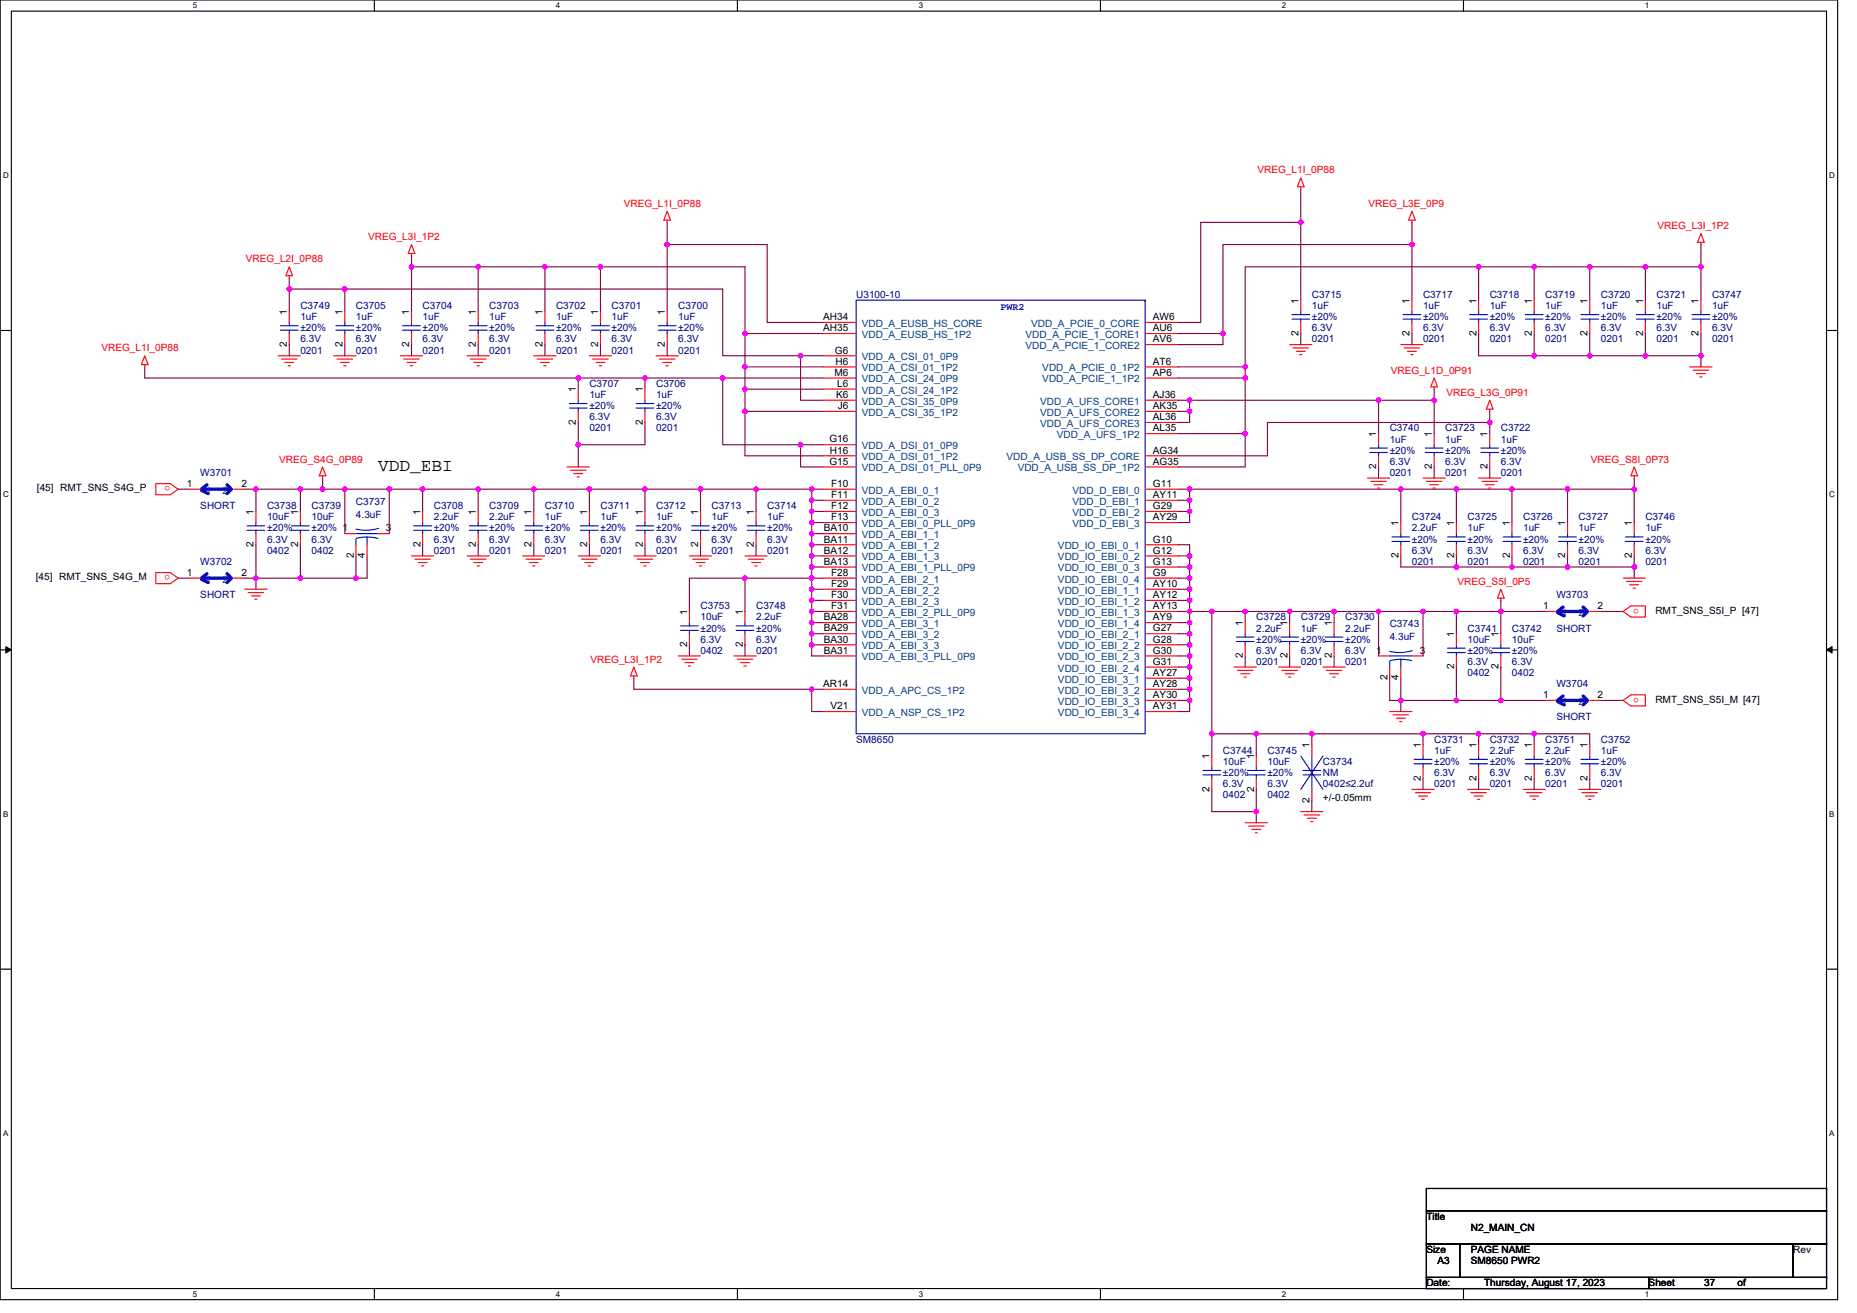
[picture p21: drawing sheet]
<svg xmlns="http://www.w3.org/2000/svg" width="297mm" height="210mm" viewBox="0 0 297 210" stroke-linecap="round" stroke-linejoin="round" font-family="sans-serif">
<defs><g id="words">
<text font-size="2.8" x="60.5" y="75.3">VDD_EBI</text>
<g font-size="1.6" fill="#f00">
<text x="201.1" y="27.7">VREG_L1I_0P88</text>
<text x="99.8" y="33.1">VREG_L1I_0P88</text>
<text x="218.9" y="33.1">VREG_L3E_0P9</text>
<text x="39.3" y="42">VREG_L2I_0P88</text>
<text x="58.9" y="38.4">VREG_L3I_1P2</text>
<text x="265.1" y="36.6">VREG_L3I_1P2</text>
<text x="16.2" y="56.2">VREG_L1I_0P88</text>
<text x="222.5" y="59.7">VREG_L1D_0P91</text>
<text x="231.4" y="63.3">VREG_L3G_0P91</text>
<text x="27.2" y="77.8" transform="rotate(180 27.2 77.8)">o</text>
<text x="44.7" y="74">VREG_S4G_0P89</text>
<text x="254.5" y="74">VREG_S8I_0P73</text>
<text x="27.2" y="92" transform="rotate(180 27.2 92)">o</text>
<text x="233.1" y="93.5">VREG_S5I_0P5</text>
<text x="262.1" y="97.3" transform="rotate(180 262.1 97.3)">o</text>
<text x="94.5" y="106">VREG_L3I_1P2</text>
<text x="262.1" y="111.6" transform="rotate(180 262.1 111.6)">o</text>
</g>
<g font-size="1.6" fill="#000080">
<text x="136.9" y="47.7">U3100-10</text>
<text x="209.8" y="47.7">C3715</text>
<text x="227.6" y="47.7">C3717</text>
<text x="238.3" y="47.7">C3718</text>
<text x="247.2" y="47.7">C3719</text>
<text x="256.1" y="47.7">C3720</text>
<text x="265" y="47.7">C3721</text>
<text x="273.9" y="47.7">C3747</text>
<text x="48" y="49.4">C3749</text>
<text x="48" y="51.2">1uF</text>
<text x="48" y="53">±20%</text>
<text x="56.9" y="49.4">C3705</text>
<text x="56.9" y="51.2">1uF</text>
<text x="56.9" y="53">±20%</text>
<text x="67.6" y="49.4">C3704</text>
<text x="67.6" y="51.2">1uF</text>
<text x="67.6" y="53">±20%</text>
<text x="78.3" y="49.4">C3703</text>
<text x="78.3" y="51.2">1uF</text>
<text x="78.3" y="53">±20%</text>
<text x="88.9" y="49.4">C3702</text>
<text x="88.9" y="51.2">1uF</text>
<text x="88.9" y="53">±20%</text>
<text x="97.8" y="49.4">C3701</text>
<text x="97.8" y="51.2">1uF</text>
<text x="97.8" y="53">±20%</text>
<text x="108.5" y="49.4">C3700</text>
<text x="108.5" y="51.2">1uF</text>
<text x="108.5" y="53">±20%</text>
<text x="209.8" y="49.4">1uF</text>
<text x="209.8" y="53">6.3V</text>
<text x="209.8" y="51.2">±20%</text>
<text x="227.6" y="49.4">1uF</text>
<text x="227.6" y="53">6.3V</text>
<text x="227.6" y="51.2">±20%</text>
<text x="238.3" y="49.4">1uF</text>
<text x="238.3" y="53">6.3V</text>
<text x="238.3" y="51.2">±20%</text>
<text x="247.2" y="49.4">1uF</text>
<text x="247.2" y="53">6.3V</text>
<text x="247.2" y="51.2">±20%</text>
<text x="256.1" y="49.4">1uF</text>
<text x="256.1" y="53">6.3V</text>
<text x="256.1" y="51.2">±20%</text>
<text x="265" y="49.4">1uF</text>
<text x="265" y="53">6.3V</text>
<text x="265" y="51.2">±20%</text>
<text x="273.9" y="49.4">1uF</text>
<text x="273.9" y="53">6.3V</text>
<text x="273.9" y="51.2">±20%</text>
<text x="48" y="56.5">0201</text>
<text x="48" y="54.8">6.3V</text>
<text x="56.9" y="56.5">0201</text>
<text x="56.9" y="54.8">6.3V</text>
<text x="67.6" y="56.5">0201</text>
<text x="67.6" y="54.8">6.3V</text>
<text x="78.3" y="56.5">0201</text>
<text x="78.3" y="54.8">6.3V</text>
<text x="88.9" y="56.5">0201</text>
<text x="88.9" y="54.8">6.3V</text>
<text x="97.8" y="56.5">0201</text>
<text x="97.8" y="54.8">6.3V</text>
<text x="108.5" y="56.5">0201</text>
<text x="108.5" y="54.8">6.3V</text>
<text x="209.8" y="54.8">0201</text>
<text x="227.6" y="54.8">0201</text>
<text x="238.3" y="54.8">0201</text>
<text x="247.2" y="54.8">0201</text>
<text x="256.1" y="54.8">0201</text>
<text x="265" y="54.8">0201</text>
<text x="273.9" y="54.8">0201</text>
<text x="94.3" y="61.9">C3707</text>
<text x="94.3" y="63.7">1uF</text>
<text x="94.3" y="65.4">±20%</text>
<text x="104.9" y="61.9">C3706</text>
<text x="104.9" y="63.7">1uF</text>
<text x="104.9" y="65.4">±20%</text>
<text x="94.3" y="69">0201</text>
<text x="94.3" y="67.2">6.3V</text>
<text x="104.9" y="69">0201</text>
<text x="104.9" y="67.2">6.3V</text>
<text x="222.3" y="69">C3740</text>
<text x="222.3" y="70.8">1uF</text>
<text x="231.2" y="69">C3723</text>
<text x="231.2" y="70.8">1uF</text>
<text x="240.1" y="69">C3722</text>
<text x="240.1" y="70.8">1uF</text>
<text x="32" y="76.1">W3701</text>
<text x="222.3" y="76.1">0201</text>
<text x="222.3" y="74.3">6.3V</text>
<text x="222.3" y="72.5">±20%</text>
<text x="231.2" y="76.1">0201</text>
<text x="231.2" y="74.3">6.3V</text>
<text x="231.2" y="72.5">±20%</text>
<text x="240.1" y="76.1">0201</text>
<text x="240.1" y="74.3">6.3V</text>
<text x="240.1" y="72.5">±20%</text>
<text x="32" y="81.4">SHORT</text>
<text x="42.7" y="81.4">C3738</text>
<text x="42.7" y="83.2">10uF</text>
<text x="49.8" y="81.4">C3739</text>
<text x="49.8" y="83.2">10uF</text>
<text x="56.9" y="80.7">C3737</text>
<text x="56.9" y="82.9">4.3uF</text>
<text x="69.4" y="81.4">C3708</text>
<text x="69.4" y="83.2">2.2uF</text>
<text x="78.3" y="81.4">C3709</text>
<text x="78.3" y="83.2">2.2uF</text>
<text x="87.2" y="81.4">C3710</text>
<text x="87.2" y="83.2">1uF</text>
<text x="96.1" y="81.4">C3711</text>
<text x="96.1" y="83.2">1uF</text>
<text x="104.9" y="81.4">C3712</text>
<text x="104.9" y="83.2">1uF</text>
<text x="113.8" y="81.4">C3713</text>
<text x="113.8" y="83.2">1uF</text>
<text x="122.7" y="81.4">C3714</text>
<text x="122.7" y="83.2">1uF</text>
<text x="225.8" y="83.2">C3724</text>
<text x="234.7" y="83.2">C3725</text>
<text x="243.6" y="83.2">C3726</text>
<text x="252.5" y="83.2">C3727</text>
<text x="263.2" y="83.2">C3746</text>
<text x="42.7" y="88.6">0402</text>
<text x="42.7" y="86.8">6.3V</text>
<text x="42.7" y="85">±20%</text>
<text x="49.8" y="88.6">0402</text>
<text x="49.8" y="86.8">6.3V</text>
<text x="49.8" y="85">±20% 1</text>
<text x="69.4" y="88.6">0201</text>
<text x="69.4" y="86.8">6.3V</text>
<text x="69.4" y="85">±20%</text>
<text x="78.3" y="88.6">0201</text>
<text x="78.3" y="86.8">6.3V</text>
<text x="78.3" y="85">±20%</text>
<text x="87.2" y="88.6">0201</text>
<text x="87.2" y="86.8">6.3V</text>
<text x="87.2" y="85">±20%</text>
<text x="96.1" y="88.6">0201</text>
<text x="96.1" y="86.8">6.3V</text>
<text x="96.1" y="85">±20%</text>
<text x="104.9" y="88.6">0201</text>
<text x="104.9" y="86.8">6.3V</text>
<text x="104.9" y="85">±20%</text>
<text x="113.8" y="88.6">0201</text>
<text x="113.8" y="86.8">6.3V</text>
<text x="113.8" y="85">±20%</text>
<text x="122.7" y="88.6">0201</text>
<text x="122.7" y="86.8">6.3V</text>
<text x="122.7" y="85">±20%</text>
<text x="225.8" y="85">2.2uF</text>
<text x="225.8" y="88.6">6.3V</text>
<text x="225.8" y="86.8">±20%</text>
<text x="234.7" y="85">1uF</text>
<text x="234.7" y="88.6">6.3V</text>
<text x="234.7" y="86.8">±20%</text>
<text x="243.6" y="85">1uF</text>
<text x="243.6" y="88.6">6.3V</text>
<text x="243.6" y="86.8">±20%</text>
<text x="252.5" y="85">1uF</text>
<text x="252.5" y="88.6">6.3V</text>
<text x="252.5" y="86.8">±20%</text>
<text x="263.2" y="85">1uF</text>
<text x="263.2" y="88.6">6.3V</text>
<text x="263.2" y="86.8">±20%</text>
<text x="32" y="90.3">W3702</text>
<text x="32" y="95.7">SHORT</text>
<text x="225.8" y="90.3">0201</text>
<text x="234.7" y="90.3">0201</text>
<text x="243.6" y="90.3">0201</text>
<text x="249" y="95.7">W3703</text>
<text x="252.5" y="90.3">0201</text>
<text x="263.2" y="90.3">0201</text>
<text x="112.1" y="97.4">C3753</text>
<text x="112.1" y="99.2">10uF</text>
<text x="112.1" y="101">±20%</text>
<text x="120.9" y="97.4">C3748</text>
<text x="120.9" y="99.2">2.2uF</text>
<text x="120.9" y="101">±20%</text>
<text x="201" y="99.2">C3728</text>
<text x="201" y="101">2.2uF</text>
<text x="208.1" y="99.2">C3729</text>
<text x="208.1" y="101">1uF</text>
<text x="215.2" y="99.2">C3730</text>
<text x="215.2" y="101">2.2uF</text>
<text x="222.3" y="100.3">C3743</text>
<text x="234.7" y="101">C3741</text>
<text x="241.8" y="101">C3742</text>
<text x="249" y="101">SHORT</text>
<text x="112.1" y="104.6">0402</text>
<text x="112.1" y="102.8">6.3V</text>
<text x="120.9" y="104.6">0201</text>
<text x="120.9" y="102.8">6.3V</text>
<text x="201" y="106.3">0201</text>
<text x="201" y="104.6">6.3V</text>
<text x="201" y="102.8">±20%</text>
<text x="208.1" y="106.3">0201</text>
<text x="208.1" y="104.6">6.3V</text>
<text x="208.1" y="102.8">±20%</text>
<text x="215.2" y="106.3">0201</text>
<text x="215.2" y="104.6">6.3V</text>
<text x="215.2" y="102.8">±20%</text>
<text x="222.3" y="102.4">4.3uF</text>
<text x="234.7" y="102.8">10uF</text>
<text x="234.7" y="106.3">6.3V</text>
<text x="234.7" y="104.6">±20%</text>
<text x="241.8" y="102.8">10uF</text>
<text x="241.8" y="106.3">6.3V</text>
<text x="241.8" y="104.6">±20%</text>
<text x="234.7" y="108.1">0402</text>
<text x="241.8" y="108.1">0402</text>
<text x="249" y="109.9">W3704</text>
<text x="136.9" y="118.8">SM8650</text>
<text x="229.4" y="118.8">C3731</text>
<text x="238.3" y="118.8">C3732</text>
<text x="247.2" y="118.8">C3751</text>
<text x="249" y="115.2">SHORT</text>
<text x="256.1" y="118.8">C3752</text>
<text x="195.6" y="120.6">C3744</text>
<text x="195.6" y="122.3">10uF</text>
<text x="195.6" y="125.9">6.3V</text>
<text x="195.6" y="124.1">±20%</text>
<text x="202.7" y="120.6">C3745</text>
<text x="202.7" y="122.3">10uF</text>
<text x="202.7" y="125.9">6.3V</text>
<text x="202.7" y="124.1">±20%</text>
<text x="211.6" y="122.3">C3734</text>
<text x="211.6" y="124.1">NM</text>
<text x="211.6" y="125.9">0402≤2.2uf</text>
<text x="229.4" y="120.6">1uF</text>
<text x="229.4" y="125.9">0201</text>
<text x="229.4" y="124.1">6.3V</text>
<text x="229.4" y="122.3">±20%</text>
<text x="238.3" y="120.6">2.2uF</text>
<text x="238.3" y="125.9">0201</text>
<text x="238.3" y="124.1">6.3V</text>
<text x="238.3" y="122.3">±20%</text>
<text x="247.2" y="120.6">2.2uF</text>
<text x="247.2" y="125.9">0201</text>
<text x="247.2" y="124.1">6.3V</text>
<text x="247.2" y="122.3">±20%</text>
<text x="256.1" y="120.6">1uF</text>
<text x="256.1" y="125.9">0201</text>
<text x="256.1" y="124.1">6.3V</text>
<text x="256.1" y="122.3">±20%</text>
<text x="195.6" y="127.7">0402</text>
<text x="202.7" y="127.7">0402</text>
</g>
<g font-size="1.6">
<text x="45.9" y="50.3" transform="rotate(-90 45.9 50.3)">1</text>
<text x="54.8" y="50.3" transform="rotate(-90 54.8 50.3)">1</text>
<text x="65.5" y="50.3" transform="rotate(-90 65.5 50.3)">1</text>
<text x="76.1" y="50.3" transform="rotate(-90 76.1 50.3)">1</text>
<text x="86.8" y="50.3" transform="rotate(-90 86.8 50.3)">1</text>
<text x="95.7" y="50.3" transform="rotate(-90 95.7 50.3)">1</text>
<text x="106.4" y="50.3" transform="rotate(-90 106.4 50.3)">1</text>
<text x="131.7" y="53">AH35</text>
<text x="131.7" y="51.2">AH34</text>
<text x="184.4" y="51.2">AW6</text>
<text x="184.4" y="53">AU6</text>
<text x="207.7" y="53.7" transform="rotate(-90 207.7 53.7)">2</text>
<text x="207.7" y="48.5" transform="rotate(-90 207.7 48.5)">1</text>
<text x="225.5" y="53.7" transform="rotate(-90 225.5 53.7)">2</text>
<text x="225.5" y="48.5" transform="rotate(-90 225.5 48.5)">1</text>
<text x="236.2" y="53.7" transform="rotate(-90 236.2 53.7)">2</text>
<text x="236.2" y="48.5" transform="rotate(-90 236.2 48.5)">1</text>
<text x="245" y="53.7" transform="rotate(-90 245 53.7)">2</text>
<text x="245" y="48.5" transform="rotate(-90 245 48.5)">1</text>
<text x="253.9" y="53.7" transform="rotate(-90 253.9 53.7)">2</text>
<text x="253.9" y="48.5" transform="rotate(-90 253.9 48.5)">1</text>
<text x="262.8" y="53.7" transform="rotate(-90 262.8 53.7)">2</text>
<text x="262.8" y="48.5" transform="rotate(-90 262.8 48.5)">1</text>
<text x="271.7" y="53.7" transform="rotate(-90 271.7 53.7)">2</text>
<text x="271.7" y="48.5" transform="rotate(-90 271.7 48.5)">1</text>
<text x="45.9" y="55.5" transform="rotate(-90 45.9 55.5)">2</text>
<text x="54.8" y="55.5" transform="rotate(-90 54.8 55.5)">2</text>
<text x="65.5" y="55.5" transform="rotate(-90 65.5 55.5)">2</text>
<text x="76.1" y="55.5" transform="rotate(-90 76.1 55.5)">2</text>
<text x="86.8" y="55.5" transform="rotate(-90 86.8 55.5)">2</text>
<text x="95.7" y="55.5" transform="rotate(-90 95.7 55.5)">2</text>
<text x="106.4" y="55.5" transform="rotate(-90 106.4 55.5)">2</text>
<text x="133.6" y="56.5">G6</text>
<text x="133.6" y="58.3">H6</text>
<text x="184.4" y="58.3">AT6</text>
<text x="184.4" y="54.8">AV6</text>
<text x="92.1" y="62.8" transform="rotate(-90 92.1 62.8)">1</text>
<text x="102.8" y="62.8" transform="rotate(-90 102.8 62.8)">1</text>
<text x="133.5" y="60.1">M6</text>
<text x="133.7" y="63.6">K6</text>
<text x="133.9" y="61.9">L6</text>
<text x="134" y="65.4">J6</text>
<text x="184.4" y="60.1">AP6</text>
<text x="184.4" y="63.6">AJ36</text>
<text x="184.4" y="65.4">AK35</text>
<text x="92.1" y="67.9" transform="rotate(-90 92.1 67.9)">2</text>
<text x="102.8" y="67.9" transform="rotate(-90 102.8 67.9)">2</text>
<text x="132.7" y="70.8">G16</text>
<text x="184.4" y="69">AL35</text>
<text x="184.4" y="67.2">AL36</text>
<text x="220.1" y="69.9" transform="rotate(-90 220.1 69.9)">1</text>
<text x="229" y="69.9" transform="rotate(-90 229 69.9)">1</text>
<text x="237.9" y="69.9" transform="rotate(-90 237.9 69.9)">1</text>
<text x="29.9" y="77.9">1</text>
<text x="38.6" y="77.9">2</text>
<text x="132.7" y="74.3">G15</text>
<text x="132.7" y="72.5">H16</text>
<text x="132.9" y="77.9">F10</text>
<text x="184.4" y="72.5">AG34</text>
<text x="184.4" y="74.3">AG35</text>
<text x="184.4" y="77.9">G11</text>
<text x="220.1" y="75" transform="rotate(-90 220.1 75)">2</text>
<text x="229" y="75" transform="rotate(-90 229 75)">2</text>
<text x="237.9" y="75" transform="rotate(-90 237.9 75)">2</text>
<text x="5.9" y="78.6">[45] RMT_SNS_S4G_P</text>
<text x="40.6" y="82.3" transform="rotate(-90 40.6 82.3)">1</text>
<text x="47.7" y="82.3" transform="rotate(-90 47.7 82.3)">1</text>
<text x="67.2" y="82.3" transform="rotate(-90 67.2 82.3)">1</text>
<text x="76.1" y="82.3" transform="rotate(-90 76.1 82.3)">1</text>
<text x="85" y="82.3" transform="rotate(-90 85 82.3)">1</text>
<text x="93.9" y="82.3" transform="rotate(-90 93.9 82.3)">1</text>
<text x="102.8" y="82.3" transform="rotate(-90 102.8 82.3)">1</text>
<text x="111.7" y="82.3" transform="rotate(-90 111.7 82.3)">1</text>
<text x="120.6" y="82.3" transform="rotate(-90 120.6 82.3)">1</text>
<text x="132.9" y="79.6">F11</text>
<text x="132.9" y="81.4">F12</text>
<text x="132.9" y="83.2">F13</text>
<text x="184.4" y="79.6">AY11</text>
<text x="184.4" y="81.4">G29</text>
<text x="184.4" y="83.2">AY29</text>
<text x="40.6" y="87.5" transform="rotate(-90 40.6 87.5)">2</text>
<text x="47.7" y="87.5" transform="rotate(-90 47.7 87.5)">2</text>
<text x="56.6" y="89.3" transform="rotate(-90 56.6 89.3)">2</text>
<text x="58.4" y="89.3" transform="rotate(-90 58.4 89.3)">4</text>
<text x="61.7" y="85">3</text>
<text x="67.2" y="87.5" transform="rotate(-90 67.2 87.5)">2</text>
<text x="76.1" y="87.5" transform="rotate(-90 76.1 87.5)">2</text>
<text x="85" y="87.5" transform="rotate(-90 85 87.5)">2</text>
<text x="93.9" y="87.5" transform="rotate(-90 93.9 87.5)">2</text>
<text x="102.8" y="87.5" transform="rotate(-90 102.8 87.5)">2</text>
<text x="111.7" y="87.5" transform="rotate(-90 111.7 87.5)">2</text>
<text x="120.6" y="87.5" transform="rotate(-90 120.6 87.5)">2</text>
<text x="131.8" y="85">BA10</text>
<text x="131.8" y="86.8">BA11</text>
<text x="131.8" y="88.5">BA12</text>
<text x="184.4" y="86.8">G10</text>
<text x="184.4" y="88.5">G12</text>
<text x="223.7" y="89.3" transform="rotate(-90 223.7 89.3)">2</text>
<text x="223.7" y="84.1" transform="rotate(-90 223.7 84.1)">1</text>
<text x="232.6" y="89.3" transform="rotate(-90 232.6 89.3)">2</text>
<text x="232.6" y="84.1" transform="rotate(-90 232.6 84.1)">1</text>
<text x="241.5" y="89.3" transform="rotate(-90 241.5 89.3)">2</text>
<text x="241.5" y="84.1" transform="rotate(-90 241.5 84.1)">1</text>
<text x="250.4" y="89.3" transform="rotate(-90 250.4 89.3)">2</text>
<text x="250.4" y="84.1" transform="rotate(-90 250.4 84.1)">1</text>
<text x="261" y="89.3" transform="rotate(-90 261 89.3)">2</text>
<text x="261" y="84.1" transform="rotate(-90 261 84.1)">1</text>
<text x="5.7" y="92.8">[45] RMT_SNS_S4G_M</text>
<text x="29.9" y="92.1">1</text>
<text x="38.6" y="92.1">2</text>
<text x="131.8" y="90.3">BA13</text>
<text x="132.9" y="92.1">F28</text>
<text x="132.9" y="93.9">F29</text>
<text x="132.9" y="95.6">F30</text>
<text x="184.4" y="90.3">G13</text>
<text x="184.4" y="92.1">G9</text>
<text x="184.4" y="93.9">AY10</text>
<text x="184.4" y="95.6">AY12</text>
<text x="109.9" y="98.3" transform="rotate(-90 109.9 98.3)">1</text>
<text x="118.8" y="98.3" transform="rotate(-90 118.8 98.3)">1</text>
<text x="131.8" y="99.2">BA28</text>
<text x="131.8" y="101">BA29</text>
<text x="132.9" y="97.4">F31</text>
<text x="184.4" y="97.4">AY13</text>
<text x="184.4" y="99.2">AY9</text>
<text x="184.4" y="101">G27</text>
<text x="198.8" y="100.1" transform="rotate(-90 198.8 100.1)">1</text>
<text x="205.9" y="100.1" transform="rotate(-90 205.9 100.1)">1</text>
<text x="213" y="100.1" transform="rotate(-90 213 100.1)">1</text>
<text x="232.6" y="101.9" transform="rotate(-90 232.6 101.9)">1</text>
<text x="239.7" y="101.9" transform="rotate(-90 239.7 101.9)">1</text>
<text x="246.8" y="97.4">1</text>
<text x="255.5" y="97.4">2</text>
<text x="264.8" y="98.2">RMT_SNS_S5I_P [47]</text>
<text x="109.9" y="103.5" transform="rotate(-90 109.9 103.5)">2</text>
<text x="118.8" y="103.5" transform="rotate(-90 118.8 103.5)">2</text>
<text x="131.8" y="102.8">BA30</text>
<text x="131.8" y="104.5">BA31</text>
<text x="184.4" y="102.8">G28</text>
<text x="184.4" y="104.5">G30</text>
<text x="184.4" y="106.3">G31</text>
<text x="198.8" y="105.3" transform="rotate(-90 198.8 105.3)">2</text>
<text x="205.9" y="105.3" transform="rotate(-90 205.9 105.3)">2</text>
<text x="213" y="105.3" transform="rotate(-90 213 105.3)">2</text>
<text x="220.1" y="104.5">1</text>
<text x="227.1" y="104.5">3</text>
<text x="232.6" y="107" transform="rotate(-90 232.6 107)">2</text>
<text x="239.7" y="107" transform="rotate(-90 239.7 107)">2</text>
<text x="131.7" y="109.9">AR14</text>
<text x="132.8" y="113.4">V21</text>
<text x="184.4" y="108.1">AY27</text>
<text x="184.4" y="109.9">AY28</text>
<text x="184.4" y="111.7">AY30</text>
<text x="184.4" y="113.4">AY31</text>
<text x="221.9" y="108.8" transform="rotate(-90 221.9 108.8)">2</text>
<text x="223.7" y="108.8" transform="rotate(-90 223.7 108.8)">4</text>
<text x="246.8" y="111.7">1</text>
<text x="255.5" y="111.7">2</text>
<text x="264.8" y="112.4">RMT_SNS_S5I_M [47]</text>
<text x="209.5" y="119.7" transform="rotate(-90 209.5 119.7)">1</text>
<text x="227.3" y="119.7" transform="rotate(-90 227.3 119.7)">1</text>
<text x="236.2" y="119.7" transform="rotate(-90 236.2 119.7)">1</text>
<text x="245" y="119.7" transform="rotate(-90 245 119.7)">1</text>
<text x="253.9" y="119.7" transform="rotate(-90 253.9 119.7)">1</text>
<text x="193.5" y="121.4" transform="rotate(-90 193.5 121.4)">1</text>
<text x="200.6" y="121.4" transform="rotate(-90 200.6 121.4)">1</text>
<text x="227.3" y="124.8" transform="rotate(-90 227.3 124.8)">2</text>
<text x="236.2" y="124.8" transform="rotate(-90 236.2 124.8)">2</text>
<text x="245" y="124.8" transform="rotate(-90 245 124.8)">2</text>
<text x="253.9" y="124.8" transform="rotate(-90 253.9 124.8)">2</text>
<text x="193.5" y="126.6" transform="rotate(-90 193.5 126.6)">2</text>
<text x="200.6" y="126.6" transform="rotate(-90 200.6 126.6)">2</text>
<text x="209.5" y="128.4" transform="rotate(-90 209.5 128.4)">2</text>
<text x="211.6" y="128">+/-0.05mm</text>
<text x="228.2" y="195.1">Title</text>
<text x="235.3" y="196.8">N2_MAIN_CN</text>
<text x="228.2" y="200.4">Size</text>
<text x="229.9" y="202.2">A3</text>
<text x="235.3" y="200.4">PAGE NAME</text>
<text x="235.3" y="202.2">SM8650 PWR2</text>
<text x="286.8" y="200.4">Rev</text>
<text x="228.2" y="205.7">Date:</text>
<text x="237.4" y="205.7">Thursday, August 17, 2023</text>
<text x="263.7" y="205.7">Sheet</text>
<text x="272.6" y="205.7">37</text>
<text x="277.9" y="205.7">of</text>
</g>
<g font-size="1.6" fill="#004080">
<text x="137.8" y="52.3">VDD_A_EUSB_HS_CORE</text>
<text x="164.9" y="52.3">VDD_A_PCIE_0_CORE</text>
<text x="137.8" y="57.6">VDD_A_CSI_01_0P9</text>
<text x="137.8" y="59.4">VDD_A_CSI_01_1P2</text>
<text x="137.8" y="54.1">VDD_A_EUSB_HS_1P2</text>
<text x="164" y="54.1">VDD_A_PCIE_1_CORE1</text>
<text x="164" y="55.8">VDD_A_PCIE_1_CORE2</text>
<text x="166.7" y="59.4">VDD_A_PCIE_0_1P2</text>
<text x="137.8" y="61.2">VDD_A_CSI_24_0P9</text>
<text x="137.8" y="62.9">VDD_A_CSI_24_1P2</text>
<text x="137.8" y="64.7">VDD_A_CSI_35_0P9</text>
<text x="166.4" y="64.7">VDD_A_UFS_CORE1</text>
<text x="166.7" y="61.2">VDD_A_PCIE_1_1P2</text>
<text x="137.8" y="66.5">VDD_A_CSI_35_1P2</text>
<text x="137.8" y="71.8">VDD_A_DSI_01_0P9</text>
<text x="166.4" y="66.5">VDD_A_UFS_CORE2</text>
<text x="166.4" y="68.3">VDD_A_UFS_CORE3</text>
<text x="169" y="70.1">VDD_A_UFS_1P2</text>
<text x="137.8" y="73.6">VDD_A_DSI_01_1P2</text>
<text x="137.8" y="75.4">VDD_A_DSI_01_PLL_0P9</text>
<text x="161" y="73.6">VDD_A_USB_SS_DP_CORE</text>
<text x="162.8" y="75.4">VDD_A_USB_SS_DP_1P2</text>
<text x="32.9" y="78.9">1</text>
<text x="35.6" y="78.9">2</text>
<text x="137.8" y="78.9">VDD_A_EBI_0_1</text>
<text x="137.8" y="80.7">VDD_A_EBI_0_2</text>
<text x="137.8" y="82.5">VDD_A_EBI_0_3</text>
<text x="171.6" y="78.9">VDD_D_EBI_0</text>
<text x="171.6" y="80.7">VDD_D_EBI_1</text>
<text x="171.6" y="82.5">VDD_D_EBI_2</text>
<text x="137.8" y="84.3">VDD_A_EBI_0_PLL_0P9</text>
<text x="137.8" y="86.1">VDD_A_EBI_1_1</text>
<text x="137.8" y="87.8">VDD_A_EBI_1_2</text>
<text x="137.8" y="89.6">VDD_A_EBI_1_3</text>
<text x="169.2" y="87.8">VDD_IO_EBI_0_1</text>
<text x="169.2" y="89.6">VDD_IO_EBI_0_2</text>
<text x="171.6" y="84.3">VDD_D_EBI_3</text>
<text x="32.9" y="93.2">1</text>
<text x="35.6" y="93.2">2</text>
<text x="137.8" y="91.4">VDD_A_EBI_1_PLL_0P9</text>
<text x="137.8" y="93.2">VDD_A_EBI_2_1</text>
<text x="137.8" y="95">VDD_A_EBI_2_2</text>
<text x="169.2" y="91.4">VDD_IO_EBI_0_3</text>
<text x="169.2" y="93.2">VDD_IO_EBI_0_4</text>
<text x="169.2" y="95">VDD_IO_EBI_1_1</text>
<text x="137.8" y="96.7">VDD_A_EBI_2_3</text>
<text x="137.8" y="98.5">VDD_A_EBI_2_PLL_0P9</text>
<text x="137.8" y="100.3">VDD_A_EBI_3_1</text>
<text x="169.2" y="96.7">VDD_IO_EBI_1_2</text>
<text x="169.2" y="98.5">VDD_IO_EBI_1_3</text>
<text x="169.2" y="100.3">VDD_IO_EBI_1_4</text>
<text x="249.8" y="98.5">1</text>
<text x="252.5" y="98.5">2</text>
<text x="137.8" y="102.1">VDD_A_EBI_3_2</text>
<text x="137.8" y="103.8">VDD_A_EBI_3_3</text>
<text x="137.8" y="105.6">VDD_A_EBI_3_PLL_0P9</text>
<text x="169.2" y="102.1">VDD_IO_EBI_2_1</text>
<text x="169.2" y="103.8">VDD_IO_EBI_2_2</text>
<text x="169.2" y="105.6">VDD_IO_EBI_2_3</text>
<text x="169.2" y="107.4">VDD_IO_EBI_2_4</text>
<text x="137.8" y="111">VDD_A_APC_CS_1P2</text>
<text x="169.2" y="109.2">VDD_IO_EBI_3_1</text>
<text x="169.2" y="111">VDD_IO_EBI_3_2</text>
<text x="169.2" y="112.7">VDD_IO_EBI_3_3</text>
<text x="249.8" y="112.7">1</text>
<text x="252.5" y="112.7">2</text>
<text x="137.8" y="114.5">VDD_A_NSP_CS_1P2</text>
<text x="169.2" y="114.5">VDD_IO_EBI_3_4</text>
</g>
<text font-size="1.6" fill="#00f" x="160.1" y="49.5">PWR2</text>
<g font-size="1.3">
<text x="30.8" y="1.3">5</text>
<text x="88.9" y="1.3">4</text>
<text x="147" y="1.3">3</text>
<text x="205.1" y="1.3">2</text>
<text x="263.1" y="1.3">1</text>
<text x=".5" y="28.5">D</text>
<text x="292.6" y="28.5">D</text>
<text x=".5" y="79.5">C</text>
<text x="292.6" y="79.5">C</text>
<text x=".5" y="130.6">B</text>
<text x="292.6" y="130.6">B</text>
<text x=".5" y="181.7">A</text>
<text x="292.6" y="181.7">A</text>
<text x="30.8" y="207.4">5</text>
<text x="88.9" y="207.4">4</text>
<text x="147" y="207.4">3</text>
<text x="205.1" y="207.4">2</text>
<text x="263.1" y="207.4">1</text>
</g>
</g></defs>
<path d="M0 0h293.9v207.8h-293.9zM1.8 1.8h290.4v204.3h-290.4z" fill="none" stroke="#000" stroke-width=".18"/>
<g fill="#fff">
<path d="M30.8 .2h.8v1.4h-.8z"/>
<path d="M30.8 206.2h.8v1.5h-.8z"/>
</g>
<path d="M59.9 0v1.8M59.9 206.1v1.7" fill="none" stroke="#000" stroke-width=".18"/>
<g fill="#fff">
<path d="M88.9 .2h.7v1.4h-.7z"/>
<path d="M88.9 206.2h.7v1.5h-.7z"/>
</g>
<path d="M118 0v1.8M118 206.1v1.7" fill="none" stroke="#000" stroke-width=".18"/>
<g fill="#fff">
<path d="M147 .2h.7v1.4h-.7z"/>
<path d="M147 206.2h.7v1.5h-.7z"/>
</g>
<path d="M176 0v1.8M176 206.1v1.7" fill="none" stroke="#000" stroke-width=".18"/>
<g fill="#fff">
<path d="M205.1 .2h.7v1.4h-.7z"/>
<path d="M205.1 206.2h.7v1.5h-.7z"/>
</g>
<path d="M234.1 0v1.8M234.1 206.1v1.7" fill="none" stroke="#000" stroke-width=".18"/>
<g fill="#fff">
<path d="M263.1 .2h.7v1.4h-.7z"/>
<path d="M263.1 206.2h.7v1.5h-.7z"/>
<path d="M.5 27.3h.9v1.4h-.9z"/>
<path d="M292.6 27.3h.9v1.4h-.9z"/>
<path d="M.5 78.4h.9v1.4h-.9z"/>
<path d="M292.6 78.4h.9v1.4h-.9z"/>
</g>
<path d="M0 52.9h1.8M292.2 52.9h1.7" fill="none" stroke="#000" stroke-width=".18"/>
<g fill="#fff">
<path d="M.5 129.5h.8v1.4h-.8z"/>
<path d="M292.6 129.5h.9v1.4h-.9z"/>
</g>
<path d="M0 103.9h1.8M292.2 103.9h1.7" fill="none" stroke="#000" stroke-width=".18"/>
<path d="M.9 103.4l.9 .5-.9 .5zM292.2 103.9l.9-.5v1z" fill="#000"/>
<path d="M.9 103.4l.9 .5-.9 .5zM292.2 103.9l.9-.5v1z" fill="none" stroke="#000" stroke-width=".16"/>
<g fill="#fff">
<path d="M.5 180.5h.8v1.5h-.8z"/>
<path d="M292.6 180.5h.9v1.5h-.9z"/>
</g>
<g fill="none" stroke="#000" stroke-width=".18">
<path d="M0 155h1.8M292.2 155h1.7M228.2 190.1h64v3.5h-64zM228.2 193.6h64v5.4h-64zM228.2 199h5.3v5.3h-5.3zM233.5 199h.1M233.5 199h53.3v5.3h-53.3zM286.8 199h.1M286.8 199h5.4v5.3h-5.4zM292.2 190.1h.1M292.2 193.6h.1M292.2 199h.1"/>
<path d="M228.2 204.3h35.5v1.8h-35.5zM263.7 204.3h.1M263.7 204.3h28.5v1.8h-28.5zM292.2 204.3h.1"/>
</g>
<g fill="none" stroke="#f00" stroke-width=".18">
<path d="M65.8 39.1l.6 1.4h-1.1zM106.7 35.2v.4M106.7 33.8l.6 1.4h-1.1zM208.1 28.4l.5 1.5h-1.1zM208.1 29.9v.3M225.8 35.2v.4M225.8 33.8l.6 1.4h-1.1zM272.1 37.3l.5 1.5h-1.1zM272.1 38.8v.3M23.2 58.3v.4M23.2 56.9l.5 1.4h-1.1zM44.5 56.9h3.5"/>
<path d="M45 57.4h2.5M45.6 58h1.4M46.1 58.5h.3M46.3 42.7l.5 1.4h-1.1zM46.3 44.1v.3M46.3 49.8v1.8M46.3 53.3v1.8M53.4 56.9h3.5M53.9 57.4h2.5M54.4 58h1.5M55 58.5h.3M55.2 49.8v1.8"/>
<path d="M55.2 53.3v1.8M64 56.9h3.6M64.6 57.4h2.5M65.1 58h1.4M65.6 58.5h.4M65.8 40.5v.4M65.8 49.8v1.8M65.8 53.3v1.8M74.7 56.9h3.6M75.2 57.4h2.5M75.8 58h1.4M76.3 58.5h.4"/>
<path d="M76.5 49.8v1.8M76.5 53.3v1.8M85.4 56.9h3.5M85.9 57.4h2.5M86.4 58h1.5M87 58.5h.3M87.2 49.8v1.8M87.2 53.3v1.8M94.3 56.9h3.5M94.8 57.4h2.5M95.3 58h1.5M95.9 58.5h.3"/>
<path d="M96.1 49.8v1.8M96.1 53.3v1.8M104.9 56.9h3.6M105.5 57.4h2.5M106 58h1.4M106.5 58.5h.4M106.7 49.8v1.8M106.7 53.3v1.8M131.6 56.9h5.3M131.6 58.7h5.3M131.6 53.3h5.3M131.6 51.6h5.3"/>
<path d="M183.2 58.7h5.3M183.2 51.6h5.3M183.2 53.3h5.3M183.2 55.1h5.3M206.3 55.1h3.5M206.8 55.7h2.5M207.4 56.2h1.4M207.9 56.7h.3M208.1 48v1.8M208.1 51.6v1.7M224.1 55.1h3.5M224.6 55.7h2.5"/>
<path d="M225.1 56.2h1.5M225.7 56.7h.3M225.8 48v1.8M225.8 51.6v1.7M236.5 48v1.8M236.5 51.6v1.7M245.4 48v1.8M245.4 51.6v1.7M254.3 48v1.8M254.3 51.6v1.7M263.2 48v1.8M263.2 51.6v1.7"/>
<path d="M270.3 58.7h3.6M270.8 59.2h2.5M271.4 59.7h1.4M272.1 48v1.8M272.1 51.6v1.7M24.9 77.3h2.3l1.3 .9-1.3 .9h-2.3zM30.3 78.2h1.7M37.4 78.2h1.8M51.6 76.1v.4M51.6 74.7l.5 1.4h-1zM90.7 74.7h3.6M91.3 75.2h2.4"/>
<path d="M91.8 75.7h1.4M92.3 76.3h.4M92.5 62.2v1.8M92.5 65.8v1.8M103.2 62.2v1.8M103.2 65.8v1.8M131.6 60.5h5.3M131.6 62.2h5.3M131.6 64h5.3M131.6 65.8h5.3M131.6 71.1h5.3M131.6 72.9h5.3"/>
<path d="M131.6 74.7h5.3M131.6 78.2h5.3M183.2 60.5h5.3M183.2 69.3h5.3M183.2 64h5.3M183.2 65.8h5.3M183.2 67.6h5.3M183.2 74.7h5.3M183.2 72.9h5.3M183.2 78.2h5.3M218.7 76.5h3.6M219.3 77h2.5"/>
<path d="M219.8 77.5h1.4M220.3 78.1h.4M220.5 69.3v1.8M220.5 72.9v1.8M227.6 76.5h3.6M228.2 77h2.4M228.7 77.5h1.4M229.2 78.1h.4M229.4 61.9v.3M229.4 69.3v1.8M229.4 72.9v1.8M229.4 60.5l.5 1.4h-1z"/>
<path d="M236.5 76.5h3.6M237 77h2.5M237.6 77.5h1.4M238.1 78.1h.4M238.3 64l.5 1.4h-1zM238.3 65.4v.4M238.3 69.3v1.8M238.3 72.9v1.8M261.4 74.7l.5 1.4h-1zM261.4 76.1v.4M271.9 60.3h.4M24.9 91.6h2.3l1.3 .9-1.3 .8h-2.3z"/>
<path d="M30.3 92.5h1.7M37.4 92.5h1.8M39.2 94.2h3.5M39.7 94.8h2.5M40.2 95.3h1.4M40.8 95.8h.3M40.9 81.8v1.8M40.9 85.3v1.8M48 81.8v1.8M48 85.3v1.8M55.2 85.3h1.7M56.9 87.1v1.8"/>
<path d="M58.7 87.1v1.8M60.5 85.3h1.8M65.8 88.9h3.6M66.4 89.4h2.4M66.9 90h1.4M67.4 90.5h.4M67.6 81.8v1.8M67.6 85.3v1.8M74.7 88.9h3.6M75.2 89.4h2.5M75.8 90h1.4M76.3 90.5h.4"/>
<path d="M76.5 81.8v1.8M76.5 85.3v1.8M83.6 88.9h3.6M84.1 89.4h2.5M84.7 90h1.4M85.2 90.5h.4M85.4 81.8v1.8M85.4 85.3v1.8M92.5 88.9h3.6M93 89.4h2.5M93.6 90h1.4M94.1 90.5h.4"/>
<path d="M94.3 81.8v1.8M94.3 85.3v1.8M101.4 88.9h3.5M101.9 89.4h2.5M102.5 90h1.4M103 90.5h.3M103.2 81.8v1.8M103.2 85.3v1.8M110.3 88.9h3.5M110.3 97.8v1.8M110.8 89.4h2.5M111.3 90h1.5"/>
<path d="M111.9 90.5h.3M112.1 81.8v1.8M112.1 85.3v1.8M119.2 88.9h3.5M119.2 97.8v1.8M119.7 89.4h2.5M120.2 90h1.5M120.8 90.5h.3M120.9 81.8v1.8M120.9 85.3v1.8M131.6 80h5.3M131.6 81.8h5.3"/>
<path d="M131.6 83.6h5.3M131.6 85.3h5.3M131.6 87.1h5.3M131.6 88.9h5.3M131.6 90.7h5.3M131.6 92.5h5.3M131.6 94.2h5.3M131.6 96h5.3M131.6 97.8h5.3M131.6 99.6h5.3M183.2 80h5.3M183.2 81.8h5.3"/>
<path d="M183.2 83.6h5.3M183.2 87.1h5.3M183.2 88.9h5.3M183.2 90.7h5.3M183.2 92.5h5.3M183.2 94.2h5.3M183.2 96h5.3M183.2 97.8h5.3M183.2 99.6h5.3M199.2 99.6v1.7M206.3 99.6v1.7M213.4 99.6v1.7"/>
<path d="M224.1 83.6v1.7M224.1 87.1v1.8M233 83.6v1.7M233 87.1v1.8M240.1 95.7v.3M240.1 94.2l.5 1.5h-1.1zM241.8 83.6v1.7M241.8 87.1v1.8M247.2 97.8h1.8M250.7 83.6v1.7M250.7 87.1v1.8M254.3 97.8h1.8"/>
<path d="M259.6 92.5h3.6M259.6 97.8l1.3-.9h2.3v1.8h-2.3zM260.2 93h2.4M260.7 93.5h1.4M261.2 94.1h.4M261.4 83.6v1.7M261.4 87.1v1.8M101.4 108.1v.4M101.4 106.7l.5 1.4h-1zM108.5 104.9h3.6M109 105.4h2.5M109.6 106h1.4"/>
<path d="M110.1 106.5h.4M110.3 101.3v1.8M117.4 104.9h3.5M117.9 105.4h2.5M118.5 106h1.4M119 106.5h.3M119.2 101.3v1.8M131.6 110.2h5.3M131.6 101.3h5.3M131.6 103.1h5.3M131.6 104.9h5.3M131.6 113.8h5.3"/>
<path d="M183.2 101.3h5.3M183.2 103.1h5.3M183.2 104.9h5.3M183.2 106.7h5.3M183.2 108.5h5.3M183.2 110.2h5.3M183.2 112h5.3M183.2 113.8h5.3M197.4 106.7h3.6M197.9 107.2h2.5M198.5 107.7h1.4M199 108.3h.4"/>
<path d="M199.2 103.1v1.8M204.5 106.7h3.6M205 107.2h2.5M205.6 107.7h1.4M206.1 108.3h.4M206.3 103.1v1.8M209.8 119.1v1.8M211.6 106.7h3.6M212.2 107.2h2.4M212.7 107.7h1.4M213.2 108.3h.4M213.4 103.1v1.8"/>
<path d="M220.5 104.9h1.8M222.3 113.8h3.5M222.3 106.7v1.8M222.8 114.3h2.5M223.4 114.9h1.4M223.9 115.4h.3M224.1 106.7v1.8M225.8 104.9h1.8M227.6 119.1v1.8M233 101.3v1.8M233 106.7h.1M233 104.9v1.8"/>
<path d="M236.5 119.1v1.8M240.1 101.3v1.8M240.1 106.7h.1M240.1 104.9v1.8M245.4 119.1v1.8M247.2 112h1.8M254.3 112h1.8M254.3 119.1v1.8M259.6 112l1.3-.9h2.3v1.8h-2.3zM193.8 120.9v1.8M193.8 124.5v1.7M199.2 131.6h3.5"/>
<path d="M199.7 132.1h2.5M200.2 132.6h1.5M200.8 133.2h.3M201 120.9v1.8M201 124.5v1.7M208.1 129.8h3.5M208.6 130.3h2.5M209.1 130.9h1.5M209.7 131.4h.3M209.8 126.2v1.8M225.8 126.2h3.6M226.4 126.8h2.5"/>
<path d="M226.9 127.3h1.4M227.4 127.8h.4M227.6 122.7v1.8M234.7 126.2h3.6M235.3 126.8h2.5M235.8 127.3h1.4M236.3 127.8h.4M236.5 122.7v1.8M243.6 126.2h3.6M244.2 126.8h2.4M244.7 127.3h1.4M245.2 127.8h.4"/>
<path d="M245.4 122.7v1.8M252.5 126.2h3.6M253 126.8h2.5M253.6 127.3h1.4M254.1 127.8h.4M254.3 122.7v1.8"/>
</g>
<g fill="none" stroke="#00f" stroke-width=".18">
<path d="M44.8 52.1h2.9M44.8 52.8h2.9M46.3 51.6v.5M46.3 52.8v.5M53.7 52.1h2.9M53.7 52.8h2.9M55.2 51.6v.5M55.2 52.8v.5M64.4 52.1h2.8M64.4 52.8h2.8M65.8 51.6v.5M65.8 52.8v.5"/>
<path d="M75.1 52.1h2.8M75.1 52.8h2.8M76.5 51.6v.5M76.5 52.8v.5M85.7 52.1h2.9M85.7 52.8h2.9M87.2 51.6v.5M87.2 52.8v.5M94.6 52.1h2.9M94.6 52.8h2.9M96.1 51.6v.5M96.1 52.8v.5"/>
<path d="M105.3 52.1h2.8M105.3 52.8h2.8M106.7 51.6v.5M106.7 52.8v.5M136.9 48h46.3v69.3h-46.3zM183.2 48h.1M206.6 50.3h2.9M206.6 51h2.9M208.1 49.8v.5M208.1 51v.6M224.4 50.3h2.9M224.4 51h2.9"/>
<path d="M225.8 49.8v.5M225.8 51v.6M235.1 50.3h2.8M235.1 51h2.8M236.5 49.8v.5M236.5 51v.6M244 50.3h2.8M244 51h2.8M245.4 49.8v.5M245.4 51v.6M252.9 50.3h2.8M252.9 51h2.8"/>
<path d="M254.3 49.8v.5M254.3 51v.6M261.8 50.3h2.8M261.8 51h2.8M263.2 49.8v.5M263.2 51v.6M270.7 50.3h2.8M270.7 51h2.8M272.1 49.8v.5M272.1 51v.6M91.1 64.5h2.8M91.1 65.3h2.8"/>
<path d="M92.5 64v.5M92.5 65.3v.5M101.7 64.5h2.9M101.7 65.3h2.9M103.2 64v.5M103.2 65.3v.5M219.1 71.7h2.8M219.1 72.4h2.8M220.5 71.1v.6M220.5 72.4v.5M228 71.7h2.8M228 72.4h2.8"/>
<path d="M229.4 71.1v.6M229.4 72.4v.5M236.9 71.7h2.8M236.9 72.4h2.8M238.3 71.1v.6M238.3 72.4v.5M39.5 84.1h2.9M39.5 84.8h2.9M40.9 83.6v.5M40.9 84.8v.5M46.6 84.1h2.9M46.6 84.8h2.9"/>
<path d="M48 83.6v.5M48 84.8v.5M56.9 85.3h3.6M56.9 86.2v.9M57 86.1a6.8 6.8 0 0 1 3.4 0M58.7 85.9v1.2M60.5 84.5a6.6 6.6 0 0 1-3.6 .1M66.2 84.1h2.8M66.2 84.8h2.8M67.6 83.6v.5M67.6 84.8v.5M75.1 84.1h2.8"/>
<path d="M75.1 84.8h2.8M76.5 83.6v.5M76.5 84.8v.5M84 84.1h2.8M84 84.8h2.8M85.4 83.6v.5M85.4 84.8v.5M92.9 84.1h2.8M92.9 84.8h2.8M94.3 83.6v.5M94.3 84.8v.5M101.7 84.1h2.9"/>
<path d="M101.7 84.8h2.9M103.2 83.6v.5M103.2 84.8v.5M110.3 99.6v.5M110.6 84.1h2.9M110.6 84.8h2.9M112.1 83.6v.5M112.1 84.8v.5M119.2 99.6v.5M119.5 84.1h2.9M119.5 84.8h2.9M120.9 83.6v.5"/>
<path d="M120.9 84.8v.5M222.6 85.9h2.9M222.6 86.6h2.9M224.1 85.3v.6M224.1 86.6v.5M231.5 85.9h2.9M231.5 86.6h2.9M233 85.3v.6M233 86.6v.5M240.4 85.9h2.9M240.4 86.6h2.9M241.8 85.3v.6"/>
<path d="M241.8 86.6v.5M249.3 85.9h2.9M249.3 86.6h2.9M250.7 85.3v.6M250.7 86.6v.5M260 85.9h2.8M260 86.6h2.8M261.4 85.3v.6M261.4 86.6v.5M108.9 100.1h2.8M108.9 100.8h2.8M110.3 100.8v.5"/>
<path d="M117.7 100.1h2.9M117.7 100.8h2.9M119.2 100.8v.5M197.8 101.9h2.8M197.8 102.6h2.8M199.2 101.3v.6M199.2 102.6v.5M204.9 101.9h2.8M204.9 102.6h2.8M206.3 101.3v.6M206.3 102.6v.5M212 101.9h2.8"/>
<path d="M212 102.6h2.8M213.4 101.3v.6M213.4 102.6v.5M222.3 104.9h3.5M222.3 105.8v.9M222.3 105.7a6.8 6.8 0 0 1 3.5 0M224.1 105.4v1.3M225.9 104a6.6 6.6 0 0 1-3.6 .2M231.5 103.7h2.9M231.5 104.4h2.9M233 103.1v.6M233 104.4v.5"/>
<path d="M238.6 103.7h2.9M238.6 104.4h2.9M240.1 103.1v.6M240.1 104.4v.5M192.4 123.2h2.9M192.4 123.9h2.9M193.8 122.7v.5M193.8 123.9v.6M199.5 123.2h2.9M199.5 123.9h2.9M201 122.7v.5M201 123.9v.6"/>
<path d="M208.1 120.9l3.5 5.3M208.4 123.2h2.9M208.4 123.9h2.9M209.8 120.9v2.3M209.8 123.9v2.3M211.6 120.9l-3.5 5.3M226.2 121.4h2.8M226.2 122.1h2.8M227.6 120.9v.5M227.6 122.1v.6M235.1 121.4h2.8M235.1 122.1h2.8"/>
<path d="M236.5 120.9v.5M236.5 122.1v.6M244 121.4h2.8M244 122.1h2.8M245.4 120.9v.5M245.4 122.1v.6M252.9 121.4h2.8M252.9 122.1h2.8M254.3 120.9v.5M254.3 122.1v.6"/>
</g>
<g fill="none" stroke="#00f" stroke-width=".53">
<path d="M32.2 78.4l1.1 .5M32.6 78.2h3.9M33.1 77.5l-.9 .7M36.3 77.5l.5 .6M37 78.2l-.7 .7M32.2 92.6l1.1 .6M32.6 92.5h3.9M33.1 91.7l-.9 .8M36.3 91.7l.5 .6M37 92.5l-.7 .7M249.1 98l1.1 .5M249.5 97.8h3.9"/>
<path d="M250 97.1l-.9 .7M253.2 97.1l.6 .5M253.9 97.8l-.7 .7M249.1 112.2l1.1 .5M249.5 112h3.9M250 111.3l-.9 .7M253.2 111.3l.6 .5M253.9 112l-.7 .7"/>
</g>
<g fill="none" stroke="#800040" stroke-width=".18">
<path d="M106.7 39.1v10.7M106.7 35.6v3.5M106.7 39.1h16v12.5h8.9M208.1 35.6h-16v16h-3.6M208.1 35.6v12.4M208.1 30.2v5.4M225.8 39.1v8.9M225.8 35.6v3.5M225.8 39.1h-30.2v14.2M272.1 39.1v3.6M23.2 58.7v1.8h69.3M46.3 44.4v1.8"/>
<path d="M46.3 55.1v1.8M46.3 46.2v3.6M46.3 46.2h8.9M55.2 46.2h60.4v10.7h12.5M55.2 55.1v1.8M55.2 46.2v3.6M65.8 42.7h10.7M65.8 55.1v1.8M65.8 42.7v7.1M65.8 40.9v1.8M76.5 55.1v1.8M76.5 42.7v7.1"/>
<path d="M76.5 42.7h10.7M87.2 55.1v1.8M96.1 42.7h23.1v10.6h12.4M96.1 55.1v1.8M96.1 42.7v7.1M96.1 42.7h-8.9v7.1M106.7 55.1v1.8M119.2 53.3v5.4M119.2 58.7v3.5M119.2 58.7h12.4M128.1 56.9v7.1h3.5M128.1 56.9h3.5"/>
<path d="M188.5 53.3h7.1M188.5 58.7h10.7M195.6 53.3v1.8h-7.1M199.2 58.7v1.8M208.1 53.3v1.8M225.8 53.3v1.8M236.5 42.7h-37.3v16M236.5 53.3v3.6h8.9M245.4 53.3v3.6M245.4 42.7h-8.9v5.3M254.3 42.7h-8.9v5.3M254.3 53.3v3.6h-8.9"/>
<path d="M254.3 56.9h8.9M263.2 42.7h-8.9v5.3M263.2 42.7v5.3M263.2 53.3v3.6M263.2 56.9h8.9M263.2 42.7h8.9M272.1 56.9v1.8M272.1 42.7v5.3M272.1 53.3v3.6M28.5 78.2h1.8M39.2 78.2h1.7M40.9 78.2h7.1"/>
<path d="M40.9 78.2v3.6M48 78.2v3.6M48 78.2h3.6M51.6 76.5v1.7M51.6 78.2h3.6M55.2 78.2v7.1M55.2 78.2h7.1M62.3 78.2v7.1M62.3 78.2h5.3M76.5 78.2h-8.9v3.6M85.4 78.2h-8.9v3.6M85.4 78.2v3.6"/>
<path d="M85.4 78.2h8.9M92.5 60.5h10.7M92.5 67.6v3.5M92.5 60.5v1.7M92.5 71.1v3.6M94.3 78.2v3.6M94.3 78.2h8.9M103.2 60.5h12.4M103.2 60.5v1.7M103.2 67.6v3.5h-10.7M112.1 78.2h-8.9v3.6M112.1 78.2v3.6"/>
<path d="M112.1 78.2h8.8M115.6 60.5v10.6h12.5M115.6 60.5h16M119.2 65.8v7.1h12.4M119.2 62.2v3.6M119.2 62.2h12.4M119.2 65.8h12.4M120.9 78.2v3.6M120.9 78.2h8.9M128.1 71.1v3.6h3.5M128.1 71.1h3.5M129.8 78.2v1.8"/>
<path d="M129.8 78.2h1.8M188.5 64h1.8v1.8M188.5 65.8h1.8M188.5 78.2h1.8M188.5 60.5h10.7M188.5 69.3h10.7M190.3 65.8v1.8h-1.8M190.3 64h30.2M190.3 78.2v1.8M190.3 78.2h33.8M199.2 60.5v8.8M199.2 69.3v5.4h-10.7"/>
<path d="M220.5 74.7v1.8M224.1 78.2v5.4M224.1 78.2h26.6M229.4 64h-8.9v5.3M229.4 62.2v1.8M229.4 74.7v1.8M229.4 64v5.3M233 78.2v5.4M238.3 67.6h-35.6v5.3h-14.2M238.3 65.8v1.8M238.3 74.7v1.8M238.3 67.6v1.7"/>
<path d="M241.8 78.2v5.4M250.7 78.2v5.4M250.7 78.2h10.7M261.4 76.5v1.7M261.4 78.2v5.4M28.5 92.5h1.8M39.2 92.5h1.7M40.9 92.5h7.1M40.9 87.1v5.4M40.9 92.5v1.7M48 87.1v5.4M48 92.5h8.9"/>
<path d="M56.9 88.9v3.6M58.7 88.9v3.6h-1.8M67.6 87.1v1.8M76.5 87.1v1.8M85.4 87.1v1.8M94.3 87.1v1.8M103.2 87.1v1.8M112.1 87.1v1.8M119.2 92.5h10.6M119.2 92.5v5.3M119.2 92.5h-8.9v5.3M120.9 87.1v1.8"/>
<path d="M129.8 80v1.8M129.8 81.8v1.8M129.8 83.6v1.7M129.8 85.3v1.8M129.8 87.1v1.8M129.8 88.9v1.8M129.8 90.7v1.8M129.8 92.5v1.7M129.8 94.2v1.8M129.8 96v1.8M129.8 97.8v1.8M129.8 99.6v1.7"/>
<path d="M129.8 80h1.8M129.8 81.8h1.8M129.8 83.6h1.8M129.8 85.3h1.8M129.8 87.1h1.8M129.8 88.9h1.8M129.8 90.7h1.8M129.8 92.5h1.8M129.8 94.2h1.8M129.8 96h1.8M129.8 97.8h1.8M129.8 99.6h1.8"/>
<path d="M188.5 80h1.8M188.5 81.8h1.8M188.5 87.1h1.8v1.8M188.5 88.9h1.8M188.5 90.7h1.8M188.5 92.5h1.8M188.5 94.2h1.8M188.5 96h1.8M188.5 97.8h1.8M188.5 99.6h1.8M190.3 81.8v1.8h-1.8M190.3 80v1.8"/>
<path d="M190.3 88.9v1.8M190.3 90.7v1.8M190.3 92.5v1.7M190.3 94.2v1.8M190.3 96v1.8M190.3 97.8v1.8M190.3 99.6v1.7M190.3 97.8h3.5M193.8 97.8h5.4M193.8 97.8h.1M193.8 97.8v19.5M199.2 97.8h7.1"/>
<path d="M199.2 97.8v1.8M206.3 97.8v1.8M206.3 97.8h7.1M220.5 97.8h7.1M220.5 97.8v7.1M220.5 97.8h-7.1v1.8M224.1 88.9v1.8h8.9M227.6 97.8h5.4M227.6 97.8v7.1M233 97.8h7.1M233 88.9v1.8M233 97.8v3.5"/>
<path d="M233 90.7h8.8M240.1 96v1.8M240.1 97.8v3.5M240.1 97.8h7.1M241.8 90.7h8.9M241.8 88.9v1.8M250.7 88.9v1.8M256.1 97.8h3.5M261.4 90.7v1.8M261.4 88.9v1.8h-10.7M101.4 108.5v1.7h28.4M110.3 103.1v1.8"/>
<path d="M119.2 103.1h.1M119.2 103.1v1.8M129.8 103.1v1.8h1.8M129.8 101.3v1.8M129.8 103.1h.1M129.8 101.3h1.8M129.8 103.1h1.8M129.8 110.2v3.6h1.8M129.8 110.2h1.8M188.5 101.3h1.8M188.5 103.1h1.8M188.5 104.9h1.8"/>
<path d="M188.5 106.7h1.8M188.5 108.5h1.8M188.5 110.2h1.8M188.5 112h1.8M190.3 112v1.8h-1.8M190.3 101.3v1.8M190.3 103.1h.1M190.3 104.9v1.8M190.3 106.7v1.8M190.3 108.5v1.7M190.3 110.2v1.8M190.3 103.1v1.8"/>
<path d="M193.8 117.3h7.2M193.8 117.3v3.6M199.2 104.9v1.8M201 117.3v3.6M201 117.3h8.8M206.3 104.9v1.8M209.8 117.3v1.8M209.8 117.3h17.8M213.4 104.9v1.8M222.3 108.5v3.5h1.8M224.1 112v1.8M224.1 108.5v3.5"/>
<path d="M224.1 112h8.9M227.6 117.3v1.8M227.6 117.3h8.9M233 112h7.1M233 106.7v5.3M236.5 117.3v1.8M236.5 117.3h8.9M240.1 106.7v5.3M240.1 112h7.1M245.4 117.3v1.8M245.4 117.3h8.9v1.8M256.1 112h3.5"/>
<path d="M193.8 126.2v3.6h7.2M201 126.2v3.6M201 129.8v1.8M209.8 128v1.8M227.6 124.5v1.7M236.5 124.5v1.7M245.4 124.5v1.7M254.3 124.5v1.7"/>
</g>
<g fill="#f0f" stroke="#f0f" stroke-width=".18">
<circle cx="128.1" cy="56.9" r=".35"/>
<circle cx="119.2" cy="58.7" r=".35"/>
<circle cx="119.2" cy="53.3" r=".35"/>
<circle cx="128.1" cy="71.1" r=".35"/>
<circle cx="92.5" cy="60.4" r=".35"/>
<circle cx="119.2" cy="62.2" r=".35"/>
<circle cx="119.2" cy="65.8" r=".35"/>
<circle cx="115.6" cy="60.4" r=".35"/>
<circle cx="103.2" cy="60.4" r=".35"/>
<circle cx="55.2" cy="46.2" r=".35"/>
<circle cx="76.5" cy="42.7" r=".35"/>
<circle cx="65.8" cy="42.7" r=".35"/>
<circle cx="87.2" cy="42.7" r=".35"/>
<circle cx="96" cy="42.7" r=".35"/>
<circle cx="106.7" cy="39.1" r=".35"/>
<circle cx="92.5" cy="71.1" r=".35"/>
<circle cx="129.8" cy="80" r=".35"/>
<circle cx="129.8" cy="78.2" r=".35"/>
<circle cx="129.8" cy="81.8" r=".35"/>
<circle cx="129.8" cy="83.6" r=".35"/>
<circle cx="129.8" cy="85.3" r=".35"/>
<circle cx="129.8" cy="87.1" r=".35"/>
<circle cx="129.8" cy="88.9" r=".35"/>
<circle cx="129.8" cy="90.7" r=".35"/>
<circle cx="129.8" cy="94.2" r=".35"/>
<circle cx="129.8" cy="92.5" r=".35"/>
<circle cx="129.8" cy="96" r=".35"/>
<circle cx="129.8" cy="97.8" r=".35"/>
<circle cx="129.8" cy="99.6" r=".35"/>
<circle cx="129.8" cy="101.3" r=".35"/>
<circle cx="129.8" cy="103.1" r=".35"/>
<circle cx="67.6" cy="78.2" r=".35"/>
<circle cx="76.5" cy="78.2" r=".35"/>
<circle cx="85.4" cy="78.2" r=".35"/>
<circle cx="94.3" cy="78.2" r=".35"/>
<circle cx="103.2" cy="78.2" r=".35"/>
<circle cx="112" cy="78.2" r=".35"/>
<circle cx="120.9" cy="78.2" r=".35"/>
<circle cx="51.6" cy="78.2" r=".35"/>
<circle cx="129.8" cy="110.2" r=".35"/>
<circle cx="225.8" cy="39.1" r=".35"/>
<circle cx="195.6" cy="53.3" r=".35"/>
<circle cx="208.1" cy="35.6" r=".35"/>
<circle cx="199.2" cy="58.7" r=".35"/>
<circle cx="236.5" cy="42.7" r=".35"/>
<circle cx="245.4" cy="42.7" r=".35"/>
<circle cx="254.3" cy="42.7" r=".35"/>
<circle cx="263.2" cy="42.7" r=".35"/>
<circle cx="245.4" cy="56.9" r=".35"/>
<circle cx="254.3" cy="56.9" r=".35"/>
<circle cx="263.2" cy="56.9" r=".35"/>
<circle cx="272.1" cy="42.7" r=".35"/>
<circle cx="190.3" cy="65.8" r=".35"/>
<circle cx="190.3" cy="64" r=".35"/>
<circle cx="199.2" cy="69.3" r=".35"/>
<circle cx="199.2" cy="60.4" r=".35"/>
<circle cx="238.3" cy="67.6" r=".35"/>
<circle cx="190.3" cy="80" r=".35"/>
<circle cx="190.3" cy="81.8" r=".35"/>
<circle cx="233" cy="78.2" r=".35"/>
<circle cx="241.8" cy="78.2" r=".35"/>
<circle cx="241.8" cy="90.7" r=".35"/>
<circle cx="233" cy="90.7" r=".35"/>
<circle cx="224.1" cy="78.2" r=".35"/>
<circle cx="190.3" cy="78.2" r=".35"/>
<circle cx="250.7" cy="78.2" r=".35"/>
<circle cx="190.3" cy="88.9" r=".35"/>
<circle cx="190.3" cy="90.7" r=".35"/>
<circle cx="190.3" cy="94.2" r=".35"/>
<circle cx="190.3" cy="92.5" r=".35"/>
<circle cx="190.3" cy="96" r=".35"/>
<circle cx="190.3" cy="97.8" r=".35"/>
<circle cx="190.3" cy="101.3" r=".35"/>
<circle cx="190.3" cy="99.6" r=".35"/>
<circle cx="190.3" cy="103.1" r=".35"/>
<circle cx="190.3" cy="106.7" r=".35"/>
<circle cx="190.3" cy="104.9" r=".35"/>
<circle cx="190.3" cy="108.5" r=".35"/>
<circle cx="190.3" cy="112" r=".35"/>
<circle cx="190.3" cy="110.2" r=".35"/>
<circle cx="206.3" cy="97.8" r=".35"/>
<circle cx="199.2" cy="97.8" r=".35"/>
<circle cx="213.4" cy="97.8" r=".35"/>
<circle cx="193.8" cy="117.3" r=".35"/>
<circle cx="193.8" cy="97.8" r=".35"/>
<circle cx="236.5" cy="117.3" r=".35"/>
<circle cx="227.6" cy="117.3" r=".35"/>
<circle cx="209.8" cy="117.3" r=".35"/>
<circle cx="40.9" cy="78.2" r=".35"/>
<circle cx="48" cy="78.2" r=".35"/>
<circle cx="40.9" cy="92.5" r=".35"/>
<circle cx="48" cy="92.5" r=".35"/>
<circle cx="56.9" cy="92.5" r=".35"/>
<circle cx="220.5" cy="64" r=".35"/>
<circle cx="229.4" cy="64" r=".35"/>
<circle cx="233" cy="112" r=".35"/>
<circle cx="224.1" cy="112" r=".35"/>
<circle cx="200.9" cy="117.3" r=".35"/>
<circle cx="200.9" cy="129.8" r=".35"/>
<circle cx="240.1" cy="112" r=".35"/>
<circle cx="240.1" cy="97.8" r=".35"/>
<circle cx="55.2" cy="78.2" r=".35"/>
<circle cx="62.3" cy="78.2" r=".35"/>
<circle cx="233" cy="97.8" r=".35"/>
<circle cx="220.5" cy="97.8" r=".35"/>
<circle cx="227.6" cy="97.8" r=".35"/>
<circle cx="261.4" cy="78.2" r=".35"/>
<circle cx="261.4" cy="90.7" r=".35"/>
<circle cx="250.7" cy="90.7" r=".35"/>
<circle cx="272.1" cy="56.9" r=".35"/>
<circle cx="46.3" cy="46.2" r=".35"/>
<circle cx="245.4" cy="117.3" r=".35"/>
<circle cx="119.2" cy="92.5" r=".35"/>
</g>
<use href="#words"/>
</svg>
